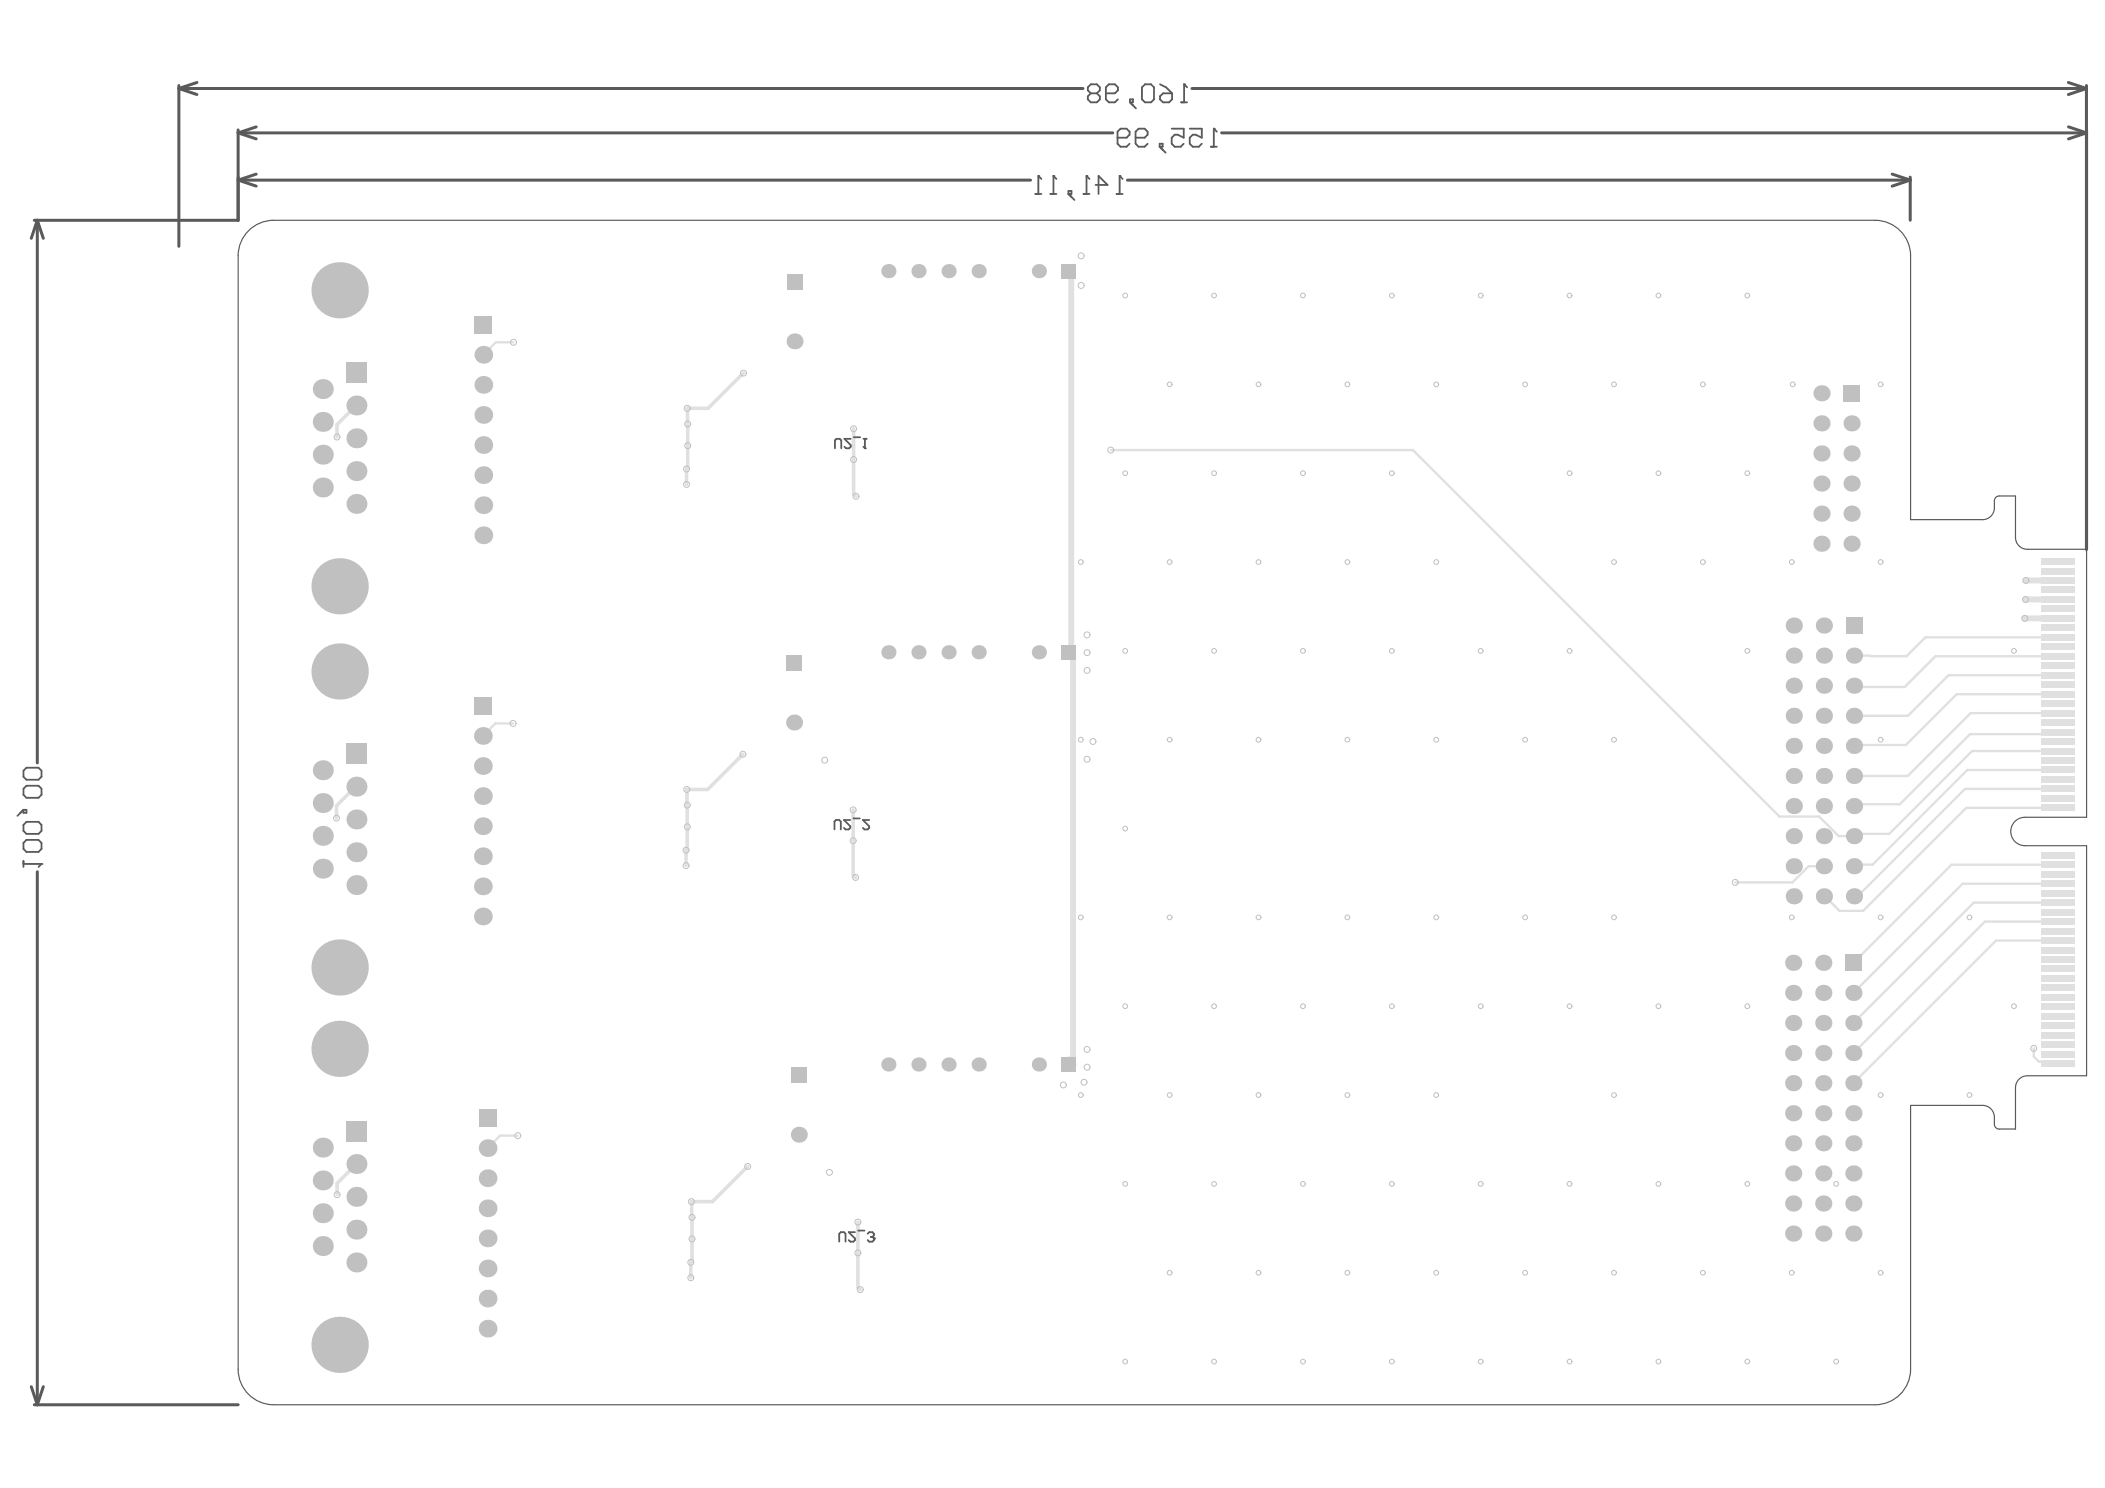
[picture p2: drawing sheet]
<svg xmlns="http://www.w3.org/2000/svg" width="297mm" height="210mm" viewBox="0 0 297 210" stroke-linecap="round" stroke-linejoin="round" font-family="sans-serif">
<g fill="none" stroke="#5a5a5a" stroke-width=".42">
<path d="M25.2 12.5l2.6 .8M25.2 12.5h127.6M25.2 12.1v22.6M27.8 11.6l-2.6 .9M33.6 18.3v12.8h-28.8M33.6 18.7l2.6 .9M33.6 18.7h123.4M36.2 17.9l-2.6 .8M168.2 12.5h126.2M172.4 18.7h122M291.9 11.6l2.5 .9M291.9 17.9l2.5 .8"/>
<path d="M294.4 12.5l-2.5 .8M294.4 12.1v65.4M294.4 18.7l-2.5 .9M5.3 31.1l-.9 2.5M5.3 31.1l.8 2.5M5.3 31.1v76.5M33.6 25.4l2.6 .9M33.6 25.4h111.8M36.2 24.6l-2.6 .8M159.1 25.4h110.5M267 24.6l2.6 .8M269.6 25.4l-2.6 .9"/>
<path d="M269.6 25v6.1M5.3 123v75.2M4.4 195.6l.9 2.6M4.8 198.2h28.8M6.1 195.6l-.8 2.6"/>
</g>
<g fill="none" stroke="#5a5a5a" stroke-width=".25">
<path d="M153.9 13.2l-.4 .4v.4l.4 .4h.9l.4-.4v-.4l-.4-.4M153.9 13.2h.9M153.9 13.2l-.4-.5v-.4l.4-.4h.9l.4 .4v.4l-.4 .5M156.1 13.2h1.2l.4-.5v-.4l-.4-.4h-.8l-.4 .4v1.7l.4 .4h.8l.4-.4M157.7 19.4h1.3l.4-.4v-.4l-.4-.4h-.9l-.4 .4v1.7l.4 .4h.9l.4-.4M159.4 14h.5v.4h-.5zM159.4 14.4l.9 .9M160.2 19.4h1.3l.4-.4v-.4l-.4-.4h-.8l-.5 .4v1.7l.5 .4h.8l.4-.4M161.1 12.3l.5-.4h.8l.4 .4v1.7l-.4 .4h-.8l-.5-.4zM163.7 13.6l.4-.4h1.3v.8l-.4 .4h-.9l-.4-.4zM163.7 11.9l.8 .4 .9 .9M165.3 18.2h1.7v1.2l-.8-.4h-.4l-.5 .4v.9l.5 .4h.8l.4-.4"/>
<path d="M166.7 14.4h.8M167.1 11.9h.1M167.1 11.9v2.5M167.1 11.9l.4 .4M167.9 18.2h1.7v1.2l-.9-.4h-.4l-.4 .4v.9l.4 .4h.9l.4-.4M171.3 18.2h.1M171.3 18.2v2.5M171.3 18.2l.4 .4M146.1 27.4h.9M146.5 24.8h.1M146.5 24.8v2.6M146.5 24.8l.5 .4"/>
<path d="M148.2 27.4h.9M148.6 24.8h.1M148.6 24.8v2.6M148.6 24.8l.5 .4M150.8 26.9h.4v.5h-.4zM150.8 27.4l.8 .8M152.9 27.4h.8M153.3 24.8h.1M153.3 24.8v2.6M153.3 24.8l.4 .4M154.6 26.1h1.7l-1.3-1.3v2.6M157.6 27.4h.8"/>
<path d="M158 24.8h.1M158 24.8v2.6M158 24.8l.4 .4M163.6 20.3h.5v.4h-.5zM163.6 20.7l.9 .8M170.9 20.7h.8M3.3 108.7l.4-.4h1.7l.5 .4v.9l-.5 .4h-1.7l-.4-.4zM3.3 114.2h.4v.5h-.4zM3.3 114.2l-.8 .9M3.7 110.8h1.7l.5 .5v.8l-.5 .4h-1.7l-.4-.4v-.8zM3.7 115.9h1.7l.5 .5v.8l-.5 .4h-1.7l-.4-.4v-.8zM3.7 118.5h1.7l.5 .4v.9l-.5 .4h-1.7l-.4-.4v-.9z"/>
<path d="M3.3 121.4v.9M3.3 121.9h2.6M5.9 121.9h.1M5.9 121.9l-.5 .4"/>
</g>
<path d="M50.3 57.2l-2.7 2.7v1.7M104.9 52.6l-5 5h-2.9v8.3l-.1 .2v2.2M120.5 60.5v9.2l.3 .3M50.2 111l-2.7 2.7v1.7M104.8 106.4l-4.9 5h-3l.1 8.3-.2 .1v2.3M120.4 114.2v9.2l.3 .4M50.3 164.2l-2.7 2.7v1.6M105.5 164.5l-5 5h-2.9v8.3l-.1 .2v2.2M121.1 172.4v9.2l.3 .3" fill="none" stroke="#e0e0e0" stroke-width=".5"/>
<path d="M150.9 38.2l.3 .3v53.1M150.6 91.8l.2 .2M151.4 91.9v57.5M285.7 87.2h4.7M285.8 84.6h4.6M285.8 84.6h.1M285.9 81.9h4.5M150.8 149.4l.7 .8" fill="none" stroke="#e0e0e0" stroke-width=".83"/>
<g fill="none" stroke="#e0e0e0" stroke-width=".33">
<path d="M72.5 48.3h-2.5l-1.8 1.7M156.7 63.5h42.7l51.7 51.7h5.6l2.8 2.7h2.1l.3-.3h4.7l11.7-11.7h12.1M290.4 97.9h-14.3l-7.2 7.2h-7.2l-.1 .1M290.4 95.3h-15.4l-5.8 5.7h-7.6M290.4 92.6h-17.3l-4.3 4.3h-7l-.2-.2M290.4 89.9h-18.7l-2.7 2.7-7.4-.1M72.4 102.1h-2.5l-1.8 1.7M290.4 103.3l-.3 .3h-12.1l-9.9 9.8h-6.2l-.3 .3M290.4 100.6h-12.3l-8.9 8.9h-7.6M290.4 114h-13l-14.5 14.5h-3.3l-2.1-2.1h-.1M290.4 111.3h-13.1l-15.2 15.1h-.5M290.4 108.6h-12.8l-13.3 13.4h-2.5l-.2 .2"/>
<path d="M257.4 122.2h-2.2l-2.3 2.3h-8M290.4 132.7h-8.7l-20.2 20.1M290.4 130h-10.3l-18.6 18.5M290.4 127.3h-11.9l-17 17M290.4 124.7h-13.5l-15.4 15.4M290.4 122h-15l-13.9 13.8M287 147.9h.1M287 147.9v1.1l.7 .8h2.4l.3 .3M73.1 160.2h-2.5l-1.8 1.8"/>
</g>
<g fill="none" stroke="#c0c0c0" stroke-width=".14">
<circle cx="152.6" cy="36.1" r=".42"/>
<circle cx="72.5" cy="48.3" r=".42"/>
<circle cx="97" cy="57.6" r=".42"/>
<circle cx="97" cy="59.8" r=".42"/>
<circle cx="104.9" cy="52.6" r=".42"/>
<circle cx="152.6" cy="40.3" r=".42"/>
<circle cx="158.8" cy="41.7" r=".33"/>
<circle cx="165.1" cy="54.2" r=".33"/>
<circle cx="171.3" cy="41.7" r=".33"/>
<circle cx="177.6" cy="54.2" r=".33"/>
<circle cx="183.9" cy="41.7" r=".33"/>
<circle cx="190.1" cy="54.2" r=".33"/>
<circle cx="196.4" cy="41.7" r=".33"/>
<circle cx="202.7" cy="54.2" r=".33"/>
<circle cx="208.9" cy="41.7" r=".33"/>
<circle cx="215.2" cy="54.2" r=".33"/>
<circle cx="221.5" cy="41.7" r=".33"/>
<circle cx="227.8" cy="54.2" r=".33"/>
<circle cx="234" cy="41.7" r=".33"/>
<circle cx="240.3" cy="54.2" r=".33"/>
<circle cx="246.6" cy="41.7" r=".33"/>
<circle cx="253" cy="54.2" r=".33"/>
<circle cx="265.4" cy="54.2" r=".33"/>
<circle cx="47.6" cy="61.6" r=".42"/>
<circle cx="96.9" cy="66.2" r=".42"/>
<circle cx="96.9" cy="68.3" r=".42"/>
<circle cx="97" cy="62.9" r=".42"/>
<circle cx="120.5" cy="60.5" r=".42"/>
<circle cx="120.5" cy="64.8" r=".42"/>
<circle cx="120.8" cy="70" r=".42"/>
<circle cx="152.5" cy="79.3" r=".33"/>
<circle cx="156.7" cy="63.5" r=".42"/>
<circle cx="158.8" cy="66.8" r=".33"/>
<circle cx="165.1" cy="79.3" r=".33"/>
<circle cx="171.3" cy="66.8" r=".33"/>
<circle cx="177.6" cy="79.3" r=".33"/>
<circle cx="183.9" cy="66.8" r=".33"/>
<circle cx="190.1" cy="79.3" r=".33"/>
<circle cx="196.4" cy="66.8" r=".33"/>
<circle cx="202.7" cy="79.3" r=".33"/>
<circle cx="221.5" cy="66.8" r=".33"/>
<circle cx="227.8" cy="79.3" r=".33"/>
<circle cx="234" cy="66.8" r=".33"/>
<circle cx="240.3" cy="79.3" r=".33"/>
<circle cx="246.6" cy="66.8" r=".33"/>
<circle cx="252.8" cy="79.3" r=".33"/>
<circle cx="265.4" cy="79.3" r=".33"/>
<circle cx="153.4" cy="94.6" r=".42"/>
<circle cx="153.4" cy="89.6" r=".42"/>
<circle cx="153.4" cy="92.1" r=".42"/>
<circle cx="158.8" cy="91.8" r=".33"/>
<circle cx="171.3" cy="91.8" r=".33"/>
<circle cx="183.9" cy="91.8" r=".33"/>
<circle cx="196.4" cy="91.8" r=".33"/>
<circle cx="208.9" cy="91.8" r=".33"/>
<circle cx="221.5" cy="91.8" r=".33"/>
<circle cx="246.6" cy="91.8" r=".33"/>
<circle cx="284.2" cy="91.8" r=".33"/>
<circle cx="285.7" cy="87.2" r=".42"/>
<circle cx="285.8" cy="84.6" r=".42"/>
<circle cx="285.9" cy="81.9" r=".42"/>
<circle cx="47.5" cy="115.4" r=".42"/>
<circle cx="72.4" cy="102.1" r=".42"/>
<circle cx="96.8" cy="119.9" r=".42"/>
<circle cx="96.9" cy="111.4" r=".42"/>
<circle cx="97" cy="113.6" r=".42"/>
<circle cx="97" cy="116.6" r=".42"/>
<circle cx="104.8" cy="106.4" r=".42"/>
<circle cx="116.4" cy="107.2" r=".42"/>
<circle cx="120.4" cy="118.6" r=".42"/>
<circle cx="120.4" cy="114.2" r=".42"/>
<circle cx="152.5" cy="104.3" r=".33"/>
<circle cx="153.4" cy="107.1" r=".42"/>
<circle cx="154.2" cy="104.6" r=".42"/>
<circle cx="158.8" cy="116.9" r=".33"/>
<circle cx="165.1" cy="104.3" r=".33"/>
<circle cx="177.6" cy="104.3" r=".33"/>
<circle cx="190.1" cy="104.3" r=".33"/>
<circle cx="202.7" cy="104.3" r=".33"/>
<circle cx="215.2" cy="104.3" r=".33"/>
<circle cx="227.8" cy="104.3" r=".33"/>
<circle cx="265.4" cy="104.3" r=".33"/>
<circle cx="96.8" cy="122.1" r=".42"/>
<circle cx="120.7" cy="123.8" r=".42"/>
<circle cx="152.5" cy="129.4" r=".33"/>
<circle cx="165.1" cy="129.4" r=".33"/>
<circle cx="177.6" cy="129.4" r=".33"/>
<circle cx="190.1" cy="129.4" r=".33"/>
<circle cx="202.7" cy="129.4" r=".33"/>
<circle cx="215.2" cy="129.4" r=".33"/>
<circle cx="227.8" cy="129.4" r=".33"/>
<circle cx="244.9" cy="124.5" r=".42"/>
<circle cx="252.8" cy="129.4" r=".33"/>
<circle cx="265.4" cy="129.4" r=".33"/>
<circle cx="277.9" cy="129.4" r=".33"/>
<circle cx="150.1" cy="153" r=".42"/>
<circle cx="152.5" cy="154.5" r=".33"/>
<circle cx="153" cy="152.7" r=".42"/>
<circle cx="153.4" cy="148" r=".42"/>
<circle cx="153.4" cy="150.5" r=".42"/>
<circle cx="158.8" cy="141.9" r=".33"/>
<circle cx="165.1" cy="154.5" r=".33"/>
<circle cx="171.3" cy="141.9" r=".33"/>
<circle cx="177.6" cy="154.5" r=".33"/>
<circle cx="183.9" cy="141.9" r=".33"/>
<circle cx="190.1" cy="154.5" r=".33"/>
<circle cx="196.4" cy="141.9" r=".33"/>
<circle cx="202.7" cy="154.5" r=".33"/>
<circle cx="208.9" cy="141.9" r=".33"/>
<circle cx="221.5" cy="141.9" r=".33"/>
<circle cx="227.8" cy="154.5" r=".33"/>
<circle cx="234" cy="141.9" r=".33"/>
<circle cx="246.6" cy="141.9" r=".33"/>
<circle cx="265.4" cy="154.5" r=".33"/>
<circle cx="277.9" cy="154.5" r=".33"/>
<circle cx="284.2" cy="141.9" r=".33"/>
<circle cx="287" cy="147.9" r=".42"/>
<circle cx="47.6" cy="168.5" r=".42"/>
<circle cx="73.1" cy="160.2" r=".42"/>
<circle cx="97.5" cy="178.1" r=".42"/>
<circle cx="97.6" cy="169.5" r=".42"/>
<circle cx="97.6" cy="171.7" r=".42"/>
<circle cx="97.6" cy="174.8" r=".42"/>
<circle cx="105.5" cy="164.5" r=".42"/>
<circle cx="117" cy="165.4" r=".42"/>
<circle cx="121.1" cy="176.7" r=".42"/>
<circle cx="121.1" cy="172.4" r=".42"/>
<circle cx="158.8" cy="167" r=".33"/>
<circle cx="165.1" cy="179.5" r=".33"/>
<circle cx="171.3" cy="167" r=".33"/>
<circle cx="177.6" cy="179.5" r=".33"/>
<circle cx="183.9" cy="167" r=".33"/>
<circle cx="190.1" cy="179.5" r=".33"/>
<circle cx="196.4" cy="167" r=".33"/>
<circle cx="202.7" cy="179.5" r=".33"/>
<circle cx="208.9" cy="167" r=".33"/>
<circle cx="215.2" cy="179.5" r=".33"/>
<circle cx="221.5" cy="167" r=".33"/>
<circle cx="227.8" cy="179.5" r=".33"/>
<circle cx="234" cy="167" r=".33"/>
<circle cx="240.3" cy="179.5" r=".33"/>
<circle cx="246.6" cy="167" r=".33"/>
<circle cx="252.8" cy="179.5" r=".33"/>
<circle cx="259.1" cy="167" r=".33"/>
<circle cx="265.4" cy="179.5" r=".33"/>
<circle cx="97.5" cy="180.2" r=".42"/>
<circle cx="121.4" cy="181.9" r=".42"/>
<circle cx="158.8" cy="192.1" r=".33"/>
<circle cx="171.3" cy="192.1" r=".33"/>
<circle cx="183.9" cy="192.1" r=".33"/>
<circle cx="196.4" cy="192.1" r=".33"/>
<circle cx="208.9" cy="192.1" r=".33"/>
<circle cx="221.5" cy="192.1" r=".33"/>
<circle cx="234" cy="192.1" r=".33"/>
<circle cx="246.6" cy="192.1" r=".33"/>
<circle cx="259.1" cy="192.1" r=".33"/>
</g>
<g fill="#c0c0c0">
<circle cx="261.5" cy="157" r="1.14"/>
<circle cx="261.5" cy="169.8" r="1.14"/>
<circle cx="261.5" cy="174" r="1.14"/>
<circle cx="261.5" cy="161.3" r="1.14"/>
<circle cx="261.5" cy="165.5" r="1.14"/>
<circle cx="261.5" cy="152.8" r="1.14"/>
<circle cx="261.5" cy="148.5" r="1.14"/>
<circle cx="257.3" cy="174" r="1.14"/>
<circle cx="257.3" cy="161.3" r="1.14"/>
<circle cx="257.3" cy="169.8" r="1.14"/>
<circle cx="257.3" cy="157" r="1.14"/>
<circle cx="257.3" cy="165.5" r="1.14"/>
<circle cx="257.3" cy="152.8" r="1.14"/>
<circle cx="253" cy="165.5" r="1.14"/>
<circle cx="253" cy="169.8" r="1.14"/>
<circle cx="253" cy="174" r="1.14"/>
<circle cx="253" cy="161.3" r="1.14"/>
<circle cx="253" cy="157" r="1.14"/>
<circle cx="253" cy="152.8" r="1.14"/>
<circle cx="261.6" cy="117.9" r="1.14"/>
<circle cx="261.6" cy="126.4" r="1.14"/>
<circle cx="261.6" cy="113.7" r="1.14"/>
<circle cx="261.6" cy="122.2" r="1.14"/>
<circle cx="261.5" cy="144.3" r="1.14"/>
<circle cx="261.5" cy="140.1" r="1.14"/>
<circle cx="257.4" cy="122.2" r="1.14"/>
<circle cx="257.4" cy="126.4" r="1.14"/>
<circle cx="257.4" cy="117.9" r="1.14"/>
<circle cx="257.4" cy="113.7" r="1.14"/>
<circle cx="257.3" cy="148.5" r="1.14"/>
<circle cx="257.3" cy="144.3" r="1.14"/>
<circle cx="257.3" cy="140.1" r="1.14"/>
<circle cx="257.3" cy="135.8" r="1.14"/>
<circle cx="253.1" cy="126.4" r="1.14"/>
<circle cx="253.1" cy="117.9" r="1.14"/>
<circle cx="253.1" cy="122.2" r="1.14"/>
<circle cx="253.1" cy="113.7" r="1.14"/>
<circle cx="253" cy="148.5" r="1.14"/>
<circle cx="253" cy="144.3" r="1.14"/>
<circle cx="253" cy="140.1" r="1.14"/>
<circle cx="253" cy="135.8" r="1.14"/>
<circle cx="112.7" cy="160.1" r="1.13"/>
<circle cx="146.6" cy="150.2" r="1"/>
<circle cx="138.1" cy="150.2" r="1"/>
<circle cx="133.9" cy="150.2" r="1"/>
<circle cx="129.6" cy="150.2" r="1"/>
<circle cx="125.4" cy="150.2" r="1"/>
<circle cx="261.6" cy="109.5" r="1.14"/>
<circle cx="261.6" cy="105.2" r="1.14"/>
<circle cx="261.6" cy="101" r="1.14"/>
<circle cx="261.6" cy="96.7" r="1.14"/>
<circle cx="261.6" cy="92.5" r="1.14"/>
<circle cx="257.4" cy="105.2" r="1.14"/>
<circle cx="257.4" cy="109.5" r="1.14"/>
<circle cx="257.4" cy="101" r="1.14"/>
<circle cx="257.4" cy="96.7" r="1.14"/>
<circle cx="257.4" cy="92.5" r="1.14"/>
<circle cx="257.4" cy="88.2" r="1.14"/>
<circle cx="253.1" cy="105.2" r="1.14"/>
<circle cx="253.1" cy="109.5" r="1.14"/>
<circle cx="253.1" cy="101" r="1.14"/>
<circle cx="253.1" cy="96.7" r="1.14"/>
<circle cx="253.1" cy="92.5" r="1.14"/>
<circle cx="253.1" cy="88.2" r="1.14"/>
<circle cx="261.3" cy="76.7" r="1.14"/>
<circle cx="261.3" cy="72.5" r="1.14"/>
<circle cx="261.3" cy="64" r="1.14"/>
<circle cx="261.3" cy="59.7" r="1.14"/>
<circle cx="261.3" cy="68.2" r="1.14"/>
<circle cx="257" cy="76.7" r="1.14"/>
<circle cx="257" cy="72.5" r="1.14"/>
<circle cx="257" cy="64" r="1.14"/>
<circle cx="257" cy="59.7" r="1.14"/>
<circle cx="257" cy="55.5" r="1.14"/>
<circle cx="257" cy="68.2" r="1.14"/>
<circle cx="146.6" cy="92" r="1"/>
<circle cx="138.1" cy="92" r="1"/>
<circle cx="133.9" cy="92" r="1"/>
<circle cx="129.6" cy="92" r="1"/>
<circle cx="125.4" cy="92" r="1"/>
<circle cx="112.1" cy="101.9" r="1.13"/>
<circle cx="146.6" cy="38.2" r="1"/>
<circle cx="138.1" cy="38.2" r="1"/>
<circle cx="133.9" cy="38.2" r="1"/>
<circle cx="129.6" cy="38.2" r="1"/>
<circle cx="125.4" cy="38.2" r="1"/>
<circle cx="112.1" cy="48.2" r="1.13"/>
<circle cx="68.8" cy="183.2" r="1.25"/>
<circle cx="68.8" cy="178.9" r="1.25"/>
<circle cx="68.8" cy="174.7" r="1.25"/>
<circle cx="68.8" cy="170.4" r="1.25"/>
<circle cx="68.8" cy="166.2" r="1.25"/>
<circle cx="68.8" cy="187.4" r="1.25"/>
<circle cx="68.8" cy="162" r="1.25"/>
<circle cx="68.1" cy="129.3" r="1.25"/>
<circle cx="68.1" cy="125" r="1.25"/>
<circle cx="68.1" cy="120.8" r="1.25"/>
<circle cx="68.1" cy="116.5" r="1.25"/>
<circle cx="50.3" cy="173.5" r="1.41"/>
<circle cx="50.3" cy="164.2" r="1.41"/>
<circle cx="50.3" cy="168.8" r="1.41"/>
<circle cx="50.3" cy="178.1" r="1.41"/>
<circle cx="50.3" cy="124.9" r="1.41"/>
<circle cx="50.3" cy="120.2" r="1.41"/>
<circle cx="50.3" cy="115.6" r="1.41"/>
<circle cx="47.9" cy="189.7" r="4"/>
<circle cx="47.9" cy="148" r="4"/>
<circle cx="47.9" cy="136.5" r="4"/>
<circle cx="45.6" cy="175.8" r="1.41"/>
<circle cx="45.6" cy="171.1" r="1.41"/>
<circle cx="45.6" cy="166.5" r="1.41"/>
<circle cx="45.6" cy="161.9" r="1.41"/>
<circle cx="45.6" cy="122.5" r="1.41"/>
<circle cx="45.6" cy="117.9" r="1.41"/>
<circle cx="68.2" cy="54.3" r="1.25"/>
<circle cx="68.2" cy="50" r="1.25"/>
<circle cx="68.2" cy="62.8" r="1.25"/>
<circle cx="68.2" cy="58.5" r="1.25"/>
<circle cx="68.2" cy="67" r="1.25"/>
<circle cx="68.2" cy="71.3" r="1.25"/>
<circle cx="68.2" cy="75.5" r="1.25"/>
<circle cx="68.1" cy="112.3" r="1.25"/>
<circle cx="68.1" cy="108.1" r="1.25"/>
<circle cx="68.1" cy="103.8" r="1.25"/>
<circle cx="50.3" cy="57.2" r="1.41"/>
<circle cx="50.3" cy="61.8" r="1.41"/>
<circle cx="50.3" cy="71.1" r="1.41"/>
<circle cx="50.3" cy="66.5" r="1.41"/>
<circle cx="50.3" cy="111" r="1.41"/>
<circle cx="47.9" cy="40.9" r="4"/>
<circle cx="47.9" cy="82.7" r="4"/>
<circle cx="47.9" cy="94.7" r="4"/>
<circle cx="45.6" cy="54.9" r="1.41"/>
<circle cx="45.6" cy="68.8" r="1.41"/>
<circle cx="45.6" cy="64.1" r="1.41"/>
<circle cx="45.6" cy="59.5" r="1.41"/>
<circle cx="45.6" cy="113.3" r="1.41"/>
<circle cx="45.6" cy="108.7" r="1.41"/>
</g>
<g fill="#c0c0c0">
<path d="M260.4 134.7h2.3v2.3h-2.3z" fill-rule="evenodd"/>
<path d="M149.8 149.2h2v2h-2z" fill-rule="evenodd"/>
<path d="M111.6 150.6h2.3v2.2h-2.3z" fill-rule="evenodd"/>
<path d="M260.5 87.1h2.3v2.3h-2.3z" fill-rule="evenodd"/>
<path d="M260.1 54.3h2.3v2.3h-2.3z" fill-rule="evenodd"/>
<path d="M149.8 91h2v2h-2z" fill-rule="evenodd"/>
<path d="M110.9 92.4h2.3v2.3h-2.3z" fill-rule="evenodd"/>
<path d="M149.8 37.2h2v2h-2z" fill-rule="evenodd"/>
<path d="M111 38.7h2.3v2.2h-2.3z" fill-rule="evenodd"/>
<path d="M67.6 156.5h2.5v2.5h-2.5z" fill-rule="evenodd"/>
<path d="M48.9 158.2h2.8v2.8h-2.8z" fill-rule="evenodd"/>
<path d="M67 44.5h2.5v2.6h-2.5z" fill-rule="evenodd"/>
<path d="M66.9 98.3h2.5v2.5h-2.5z" fill-rule="evenodd"/>
<path d="M48.9 51.2h2.8v2.8h-2.8z" fill-rule="evenodd"/>
<path d="M48.9 104.9h2.8v2.8h-2.8z" fill-rule="evenodd"/>
</g>
<g fill="#e0e0e0">
<path d="M288.1 149.6h4.6v.9h-4.6z" fill-rule="evenodd"/>
<path d="M288.1 148.3h4.6v.9h-4.6z" fill-rule="evenodd"/>
<path d="M288.1 146.9h4.6v.9h-4.6z" fill-rule="evenodd"/>
<path d="M288.1 145.6h4.6v.9h-4.6z" fill-rule="evenodd"/>
<path d="M288.1 144.2h4.6v1h-4.6z" fill-rule="evenodd"/>
<path d="M288.1 142.9h4.6v.9h-4.6z" fill-rule="evenodd"/>
<path d="M288.1 141.6h4.6v.9h-4.6z" fill-rule="evenodd"/>
<path d="M288.1 140.2h4.6v1h-4.6z" fill-rule="evenodd"/>
<path d="M288.1 138.9h4.6v.9h-4.6z" fill-rule="evenodd"/>
<path d="M288.1 137.6h4.6v.9h-4.6z" fill-rule="evenodd"/>
<path d="M288.1 136.2h4.6v.9h-4.6z" fill-rule="evenodd"/>
<path d="M288.1 134.9h4.6v.9h-4.6z" fill-rule="evenodd"/>
<path d="M288.1 133.6h4.6v.9h-4.6z" fill-rule="evenodd"/>
<path d="M288.1 132.2h4.6v.9h-4.6z" fill-rule="evenodd"/>
<path d="M288.1 130.9h4.6v.9h-4.6z" fill-rule="evenodd"/>
<path d="M288.1 129.5h4.6v1h-4.6z" fill-rule="evenodd"/>
<path d="M288.1 128.2h4.6v.9h-4.6z" fill-rule="evenodd"/>
<path d="M288.1 126.9h4.6v.9h-4.6z" fill-rule="evenodd"/>
<path d="M288.1 125.5h4.6v1h-4.6z" fill-rule="evenodd"/>
<path d="M288.1 124.2h4.6v.9h-4.6z" fill-rule="evenodd"/>
<path d="M288.1 122.9h4.6v.9h-4.6z" fill-rule="evenodd"/>
<path d="M288.1 121.5h4.6v.9h-4.6z" fill-rule="evenodd"/>
<path d="M288.1 120.2h4.6v.9h-4.6z" fill-rule="evenodd"/>
<path d="M288.1 113.5h4.6v.9h-4.6z" fill-rule="evenodd"/>
<path d="M288.1 112.2h4.6v.9h-4.6z" fill-rule="evenodd"/>
<path d="M288.1 110.8h4.6v1h-4.6z" fill-rule="evenodd"/>
<path d="M288.1 109.5h4.6v.9h-4.6z" fill-rule="evenodd"/>
<path d="M288.1 108.2h4.6v.9h-4.6z" fill-rule="evenodd"/>
<path d="M288.1 106.8h4.6v.9h-4.6z" fill-rule="evenodd"/>
<path d="M288.1 105.5h4.6v.9h-4.6z" fill-rule="evenodd"/>
<path d="M288.1 104.1h4.6v1h-4.6z" fill-rule="evenodd"/>
<path d="M288.1 102.8h4.6v.9h-4.6z" fill-rule="evenodd"/>
<path d="M288.1 101.5h4.6v.9h-4.6z" fill-rule="evenodd"/>
<path d="M288.1 100.1h4.6v1h-4.6z" fill-rule="evenodd"/>
<path d="M288.1 98.8h4.6v.9h-4.6z" fill-rule="evenodd"/>
<path d="M288.1 97.5h4.6v.9h-4.6z" fill-rule="evenodd"/>
<path d="M288.1 96.1h4.6v.9h-4.6z" fill-rule="evenodd"/>
<path d="M288.1 94.8h4.6v.9h-4.6z" fill-rule="evenodd"/>
<path d="M288.1 93.5h4.6v.9h-4.6z" fill-rule="evenodd"/>
<path d="M288.1 92.1h4.6v.9h-4.6z" fill-rule="evenodd"/>
<path d="M288.1 90.8h4.6v.9h-4.6z" fill-rule="evenodd"/>
<path d="M288.1 89.4h4.6v1h-4.6z" fill-rule="evenodd"/>
<path d="M288.1 88.1h4.6v.9h-4.6z" fill-rule="evenodd"/>
<path d="M288.1 86.8h4.6v.9h-4.6z" fill-rule="evenodd"/>
<path d="M288.1 85.4h4.6v1h-4.6z" fill-rule="evenodd"/>
<path d="M288.1 84.1h4.6v.9h-4.6z" fill-rule="evenodd"/>
<path d="M288.1 82.8h4.6v.9h-4.6z" fill-rule="evenodd"/>
<path d="M288.1 81.4h4.6v.9h-4.6z" fill-rule="evenodd"/>
<path d="M288.1 80.1h4.6v.9h-4.6z" fill-rule="evenodd"/>
<path d="M288.1 78.8h4.6v.9h-4.6z" fill-rule="evenodd"/>
</g>
<path d="M34.8 32.9a5 5 0 0 1 3.8-1.8h226a5 5 0 0 1 5 5v37.2h10.2a1.67 1.67 0 0 0 1.6-1.7v-1a.67 .67 0 0 1 .7-.6h2.3v5.8a1.67 1.67 0 0 0 1.7 1.7h8.3v37.8h-8.7a2 2 0 0 0-2 2 2 2 0 0 0 2 2h8.7v32.5h-8.3a1.67 1.67 0 0 0-1.7 1.6v5.9h-2.3a.67 .67 0 0 1-.7-.7 2.24 2.24 0 0 0-.8-2.4l-.8-.3h-10.2v37.2a5 5 0 0 1-5 5.1h-226a5 5 0 0 1-5-5.1v-157a5 5 0 0 1 1.2-3.2z" fill="none" stroke="#5a5a5a" stroke-width=".17"/>
<g fill="none" stroke="#5a5a5a" stroke-width=".25">
<path d="M117.8 63.2v-1.1l.2-.2h.5l.2 .2v1.1M120 61.9h-.8l.8 .9v.2l-.2 .2h-.4l-.2-.2M120.5 61.7h.9M121.8 61.9h.5M121.8 63l.3 .2M122.1 63.2h.1M122.1 61.9v1.3M117.8 117v-1.1l.2-.2h.4l.2 .2v1.1M120 115.7h-.9l.9 .9v.2l-.2 .2h-.5l-.2-.2M120.4 115.4h.9M122.7 115.7h-.9l.9 .9v.2l-.3 .2h-.4l-.2-.2M118.4 175.2v-1.2l.2-.2h.5l.2 .2v1.2"/>
<path d="M120.7 173.8h-.9l.9 .9v.2l-.3 .3h-.4l-.2-.3M121.1 173.6h.9M122.4 174l.3-.2h.4l.2 .2v.3l-.2 .2M122.9 174.5h.2M123.1 174.5l.2 .2M123.3 174.7h.1M123.3 174.7v.2l-.2 .3h-.4l-.3-.3"/>
</g>
</svg>
